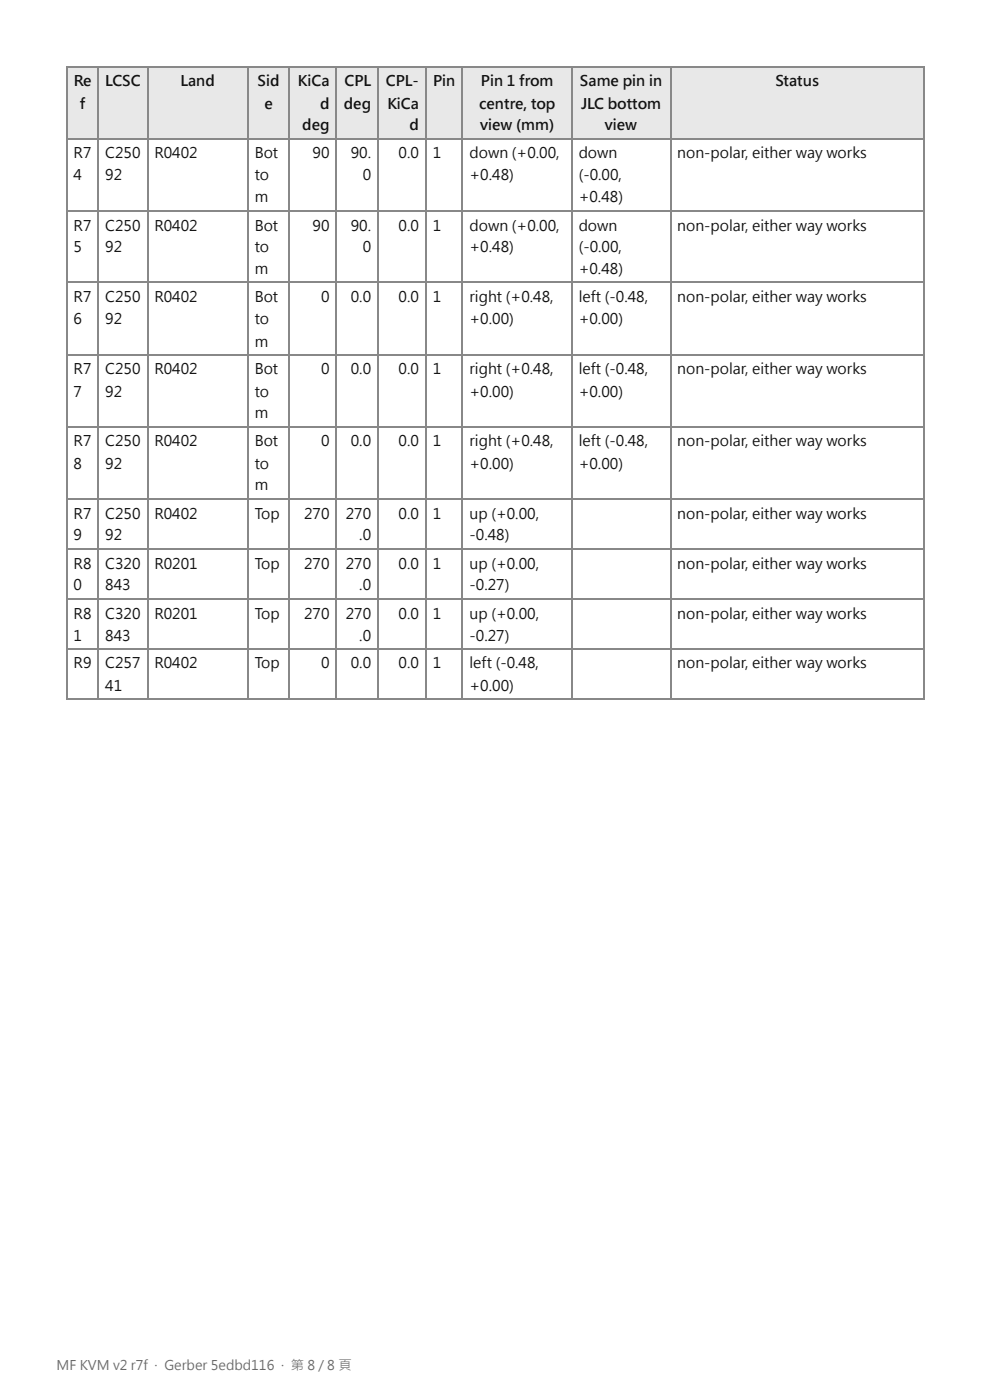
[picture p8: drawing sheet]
<svg xmlns="http://www.w3.org/2000/svg" width="210mm" height="297mm" viewBox="0 0 210 297" stroke-linecap="round" stroke-linejoin="round" font-family="sans-serif">
<defs><g id="words">
<g font-size="3.1" fill="#111">
<text x="15.6" y="18.3">Re</text>
<text x="16.9" y="23">f</text>
<text x="22.3" y="18.3">LCSC</text>
<text x="38.2" y="18.3">Land</text>
<text x="54.6" y="18.3">Sid</text>
<text x="56.1" y="23">e</text>
<text x="63.2" y="18.3">KiCa</text>
<text x="67.9" y="23">d</text>
<text x="72.9" y="23">deg</text>
<text x="73" y="18.3">CPL</text>
<text x="81.8" y="18.3">CPL-</text>
<text x="82.1" y="23">KiCa</text>
<text x="91.8" y="18.3">Pin</text>
<text x="101.6" y="23">centre, top</text>
<text x="102" y="18.3">Pin 1 from</text>
<text x="123" y="18.3">Same pin in</text>
<text x="123.2" y="23">JLC bottom</text>
<text x="164.4" y="18.3">Status</text>
<text x="64.1" y="27.5">deg</text>
<text x="86.8" y="27.5">d</text>
<text x="101.8" y="27.5">view (mm)</text>
<text x="128.3" y="27.5">view</text>
<text x="15.6" y="33.6">R7</text>
<text x="22.3" y="33.6">C250</text>
<text x="32.7" y="33.6">R0402</text>
<text x="54" y="33.6">Bot</text>
<text x="66.3" y="33.6">90</text>
<text x="74.4" y="33.6">90.</text>
<text x="84.5" y="33.6">0.0</text>
<text x="91.7" y="33.6">1</text>
<text x="99.5" y="33.6">down (+0.00,</text>
<text x="122.7" y="33.6">down</text>
<text x="143.6" y="33.6">non-polar, either way works</text>
<text x="15.6" y="38.1">4</text>
<text x="22.3" y="38.1">92</text>
<text x="54" y="38.1">to</text>
<text x="76.9" y="38.1">0</text>
<text x="99.5" y="38.1">+0.48)</text>
<text x="122.7" y="38.1">(-0.00,</text>
<text x="54" y="42.9">m</text>
<text x="122.7" y="42.9">+0.48)</text>
<text x="15.6" y="48.9">R7</text>
<text x="15.6" y="53.4">5</text>
<text x="22.3" y="48.9">C250</text>
<text x="22.3" y="53.4">92</text>
<text x="32.7" y="48.9">R0402</text>
<text x="54" y="48.9">Bot</text>
<text x="54" y="53.4">to</text>
<text x="66.3" y="48.9">90</text>
<text x="74.4" y="48.9">90.</text>
<text x="76.9" y="53.4">0</text>
<text x="84.5" y="48.9">0.0</text>
<text x="91.7" y="48.9">1</text>
<text x="99.5" y="48.9">down (+0.00,</text>
<text x="99.5" y="53.4">+0.48)</text>
<text x="122.7" y="48.9">down</text>
<text x="122.7" y="53.4">(-0.00,</text>
<text x="143.6" y="48.9">non-polar, either way works</text>
<text x="54" y="58.2">m</text>
<text x="122.7" y="58.2">+0.48)</text>
<text x="15.6" y="64">R7</text>
<text x="22.3" y="64">C250</text>
<text x="32.7" y="64">R0402</text>
<text x="54" y="64">Bot</text>
<text x="68.1" y="64">0</text>
<text x="74.4" y="64">0.0</text>
<text x="84.5" y="64">0.0</text>
<text x="91.7" y="64">1</text>
<text x="99.5" y="64">right (+0.48,</text>
<text x="122.7" y="64">left (-0.48,</text>
<text x="143.6" y="64">non-polar, either way works</text>
<text x="15.6" y="68.8">6</text>
<text x="22.3" y="68.8">92</text>
<text x="54" y="68.8">to</text>
<text x="99.5" y="68.8">+0.00)</text>
<text x="122.7" y="68.8">+0.00)</text>
<text x="54" y="73.6">m</text>
<text x="15.6" y="79.4">R7</text>
<text x="22.3" y="79.4">C250</text>
<text x="32.7" y="79.4">R0402</text>
<text x="54" y="79.4">Bot</text>
<text x="68.1" y="79.4">0</text>
<text x="74.4" y="79.4">0.0</text>
<text x="84.5" y="79.4">0.0</text>
<text x="91.7" y="79.4">1</text>
<text x="99.5" y="79.4">right (+0.48,</text>
<text x="122.7" y="79.4">left (-0.48,</text>
<text x="143.6" y="79.4">non-polar, either way works</text>
<text x="15.6" y="84.1">7</text>
<text x="22.3" y="84.1">92</text>
<text x="54" y="84.1">to</text>
<text x="54" y="88.6">m</text>
<text x="99.5" y="84.1">+0.00)</text>
<text x="122.7" y="84.1">+0.00)</text>
<text x="15.6" y="94.7">R7</text>
<text x="22.3" y="94.7">C250</text>
<text x="32.7" y="94.7">R0402</text>
<text x="54" y="94.7">Bot</text>
<text x="68.1" y="94.7">0</text>
<text x="74.4" y="94.7">0.0</text>
<text x="84.5" y="94.7">0.0</text>
<text x="91.7" y="94.7">1</text>
<text x="99.5" y="94.7">right (+0.48,</text>
<text x="122.7" y="94.7">left (-0.48,</text>
<text x="143.6" y="94.7">non-polar, either way works</text>
<text x="15.6" y="99.5">8</text>
<text x="22.3" y="99.5">92</text>
<text x="54" y="99.5">to</text>
<text x="99.5" y="99.5">+0.00)</text>
<text x="122.7" y="99.5">+0.00)</text>
<text x="54" y="104">m</text>
<text x="15.6" y="110.1">R7</text>
<text x="22.3" y="110.1">C250</text>
<text x="32.7" y="110.1">R0402</text>
<text x="54" y="110.1">Top</text>
<text x="64.5" y="110.1">270</text>
<text x="73.3" y="110.1">270</text>
<text x="84.5" y="110.1">0.0</text>
<text x="91.7" y="110.1">1</text>
<text x="99.5" y="110.1">up (+0.00,</text>
<text x="143.6" y="110.1">non-polar, either way works</text>
<text x="15.6" y="114.6">9</text>
<text x="22.3" y="114.6">92</text>
<text x="76.2" y="114.6">.0</text>
<text x="99.5" y="114.6">-0.48)</text>
<text x="15.6" y="120.7">R8</text>
<text x="15.6" y="125.1">0</text>
<text x="22.3" y="120.7">C320</text>
<text x="22.3" y="125.1">843</text>
<text x="32.7" y="120.7">R0201</text>
<text x="54" y="120.7">Top</text>
<text x="64.5" y="120.7">270</text>
<text x="73.3" y="120.7">270</text>
<text x="76.2" y="125.1">.0</text>
<text x="84.5" y="120.7">0.0</text>
<text x="91.7" y="120.7">1</text>
<text x="99.5" y="120.7">up (+0.00,</text>
<text x="99.5" y="125.1">-0.27)</text>
<text x="143.6" y="120.7">non-polar, either way works</text>
<text x="15.6" y="131.2">R8</text>
<text x="22.3" y="131.2">C320</text>
<text x="32.7" y="131.2">R0201</text>
<text x="54" y="131.2">Top</text>
<text x="64.5" y="131.2">270</text>
<text x="73.3" y="131.2">270</text>
<text x="84.5" y="131.2">0.0</text>
<text x="91.7" y="131.2">1</text>
<text x="99.5" y="131.2">up (+0.00,</text>
<text x="143.6" y="131.2">non-polar, either way works</text>
<text x="15.6" y="136">1</text>
<text x="22.3" y="136">843</text>
<text x="76.2" y="136">.0</text>
<text x="99.5" y="136">-0.27)</text>
<text x="15.6" y="141.8">R9</text>
<text x="22.3" y="141.8">C257</text>
<text x="32.7" y="141.8">R0402</text>
<text x="54" y="141.8">Top</text>
<text x="68.1" y="141.8">0</text>
<text x="74.4" y="141.8">0.0</text>
<text x="84.5" y="141.8">0.0</text>
<text x="91.7" y="141.8">1</text>
<text x="99.5" y="141.8">left (-0.48,</text>
<text x="143.6" y="141.8">non-polar, either way works</text>
<text x="22.3" y="146.6">41</text>
<text x="99.5" y="146.6">+0.00)</text>
</g>
<text font-size="2.8" fill="#666b75" x="12" y="290.7">MF KVM v2 r7f · Gerber 5edbd116 · 第 8 / 8 頁</text>
</g></defs>
<g fill="#e8e8e8">
<path d="M14.3 14.3h6.6v15.1h-6.6z"/>
<path d="M20.9 14.3h10.3v15.1h-10.3z"/>
<path d="M31.2 14.3h21.5v15.1h-21.5z"/>
<path d="M52.7 14.3h8.7v15.1h-8.7z"/>
<path d="M61.4 14.3h10v15.1h-10z"/>
<path d="M71.4 14.3h8.8v15.1h-8.8z"/>
<path d="M80.2 14.3h10v15.1h-10z"/>
<path d="M90.2 14.3h8v15.1h-8z"/>
<path d="M98.2 14.3h23v15.1h-23z"/>
<path d="M121.2 14.3h20.9v15.1h-20.9z"/>
<path d="M142.1 14.3h54v15.1h-54z"/>
</g>
<g fill="none" stroke="#888" stroke-width=".26">
<path d="M14 14.2h182.1M14.2 14v134.4M20.8 14v134.4M31.4 14v134.4M52.5 14v134.4M61.3 14v134.4M71.3 14v134.4M80 14v134.4M90.4 14v134.4M98 14v134.4M121.3 14v134.4M142.2 14v134.4"/>
<path d="M195.9 14v134.4M14 29.5h182.1M14 44.8h182.1M14 59.9h182.1M14 75.3h182.1M14 90.6h182.1M14 106h182.1M14 116.5h182.1M14 127.1h182.1M14 137.7h182.1M14 148.3h182.1"/>
</g>
<use href="#words"/>
</svg>
